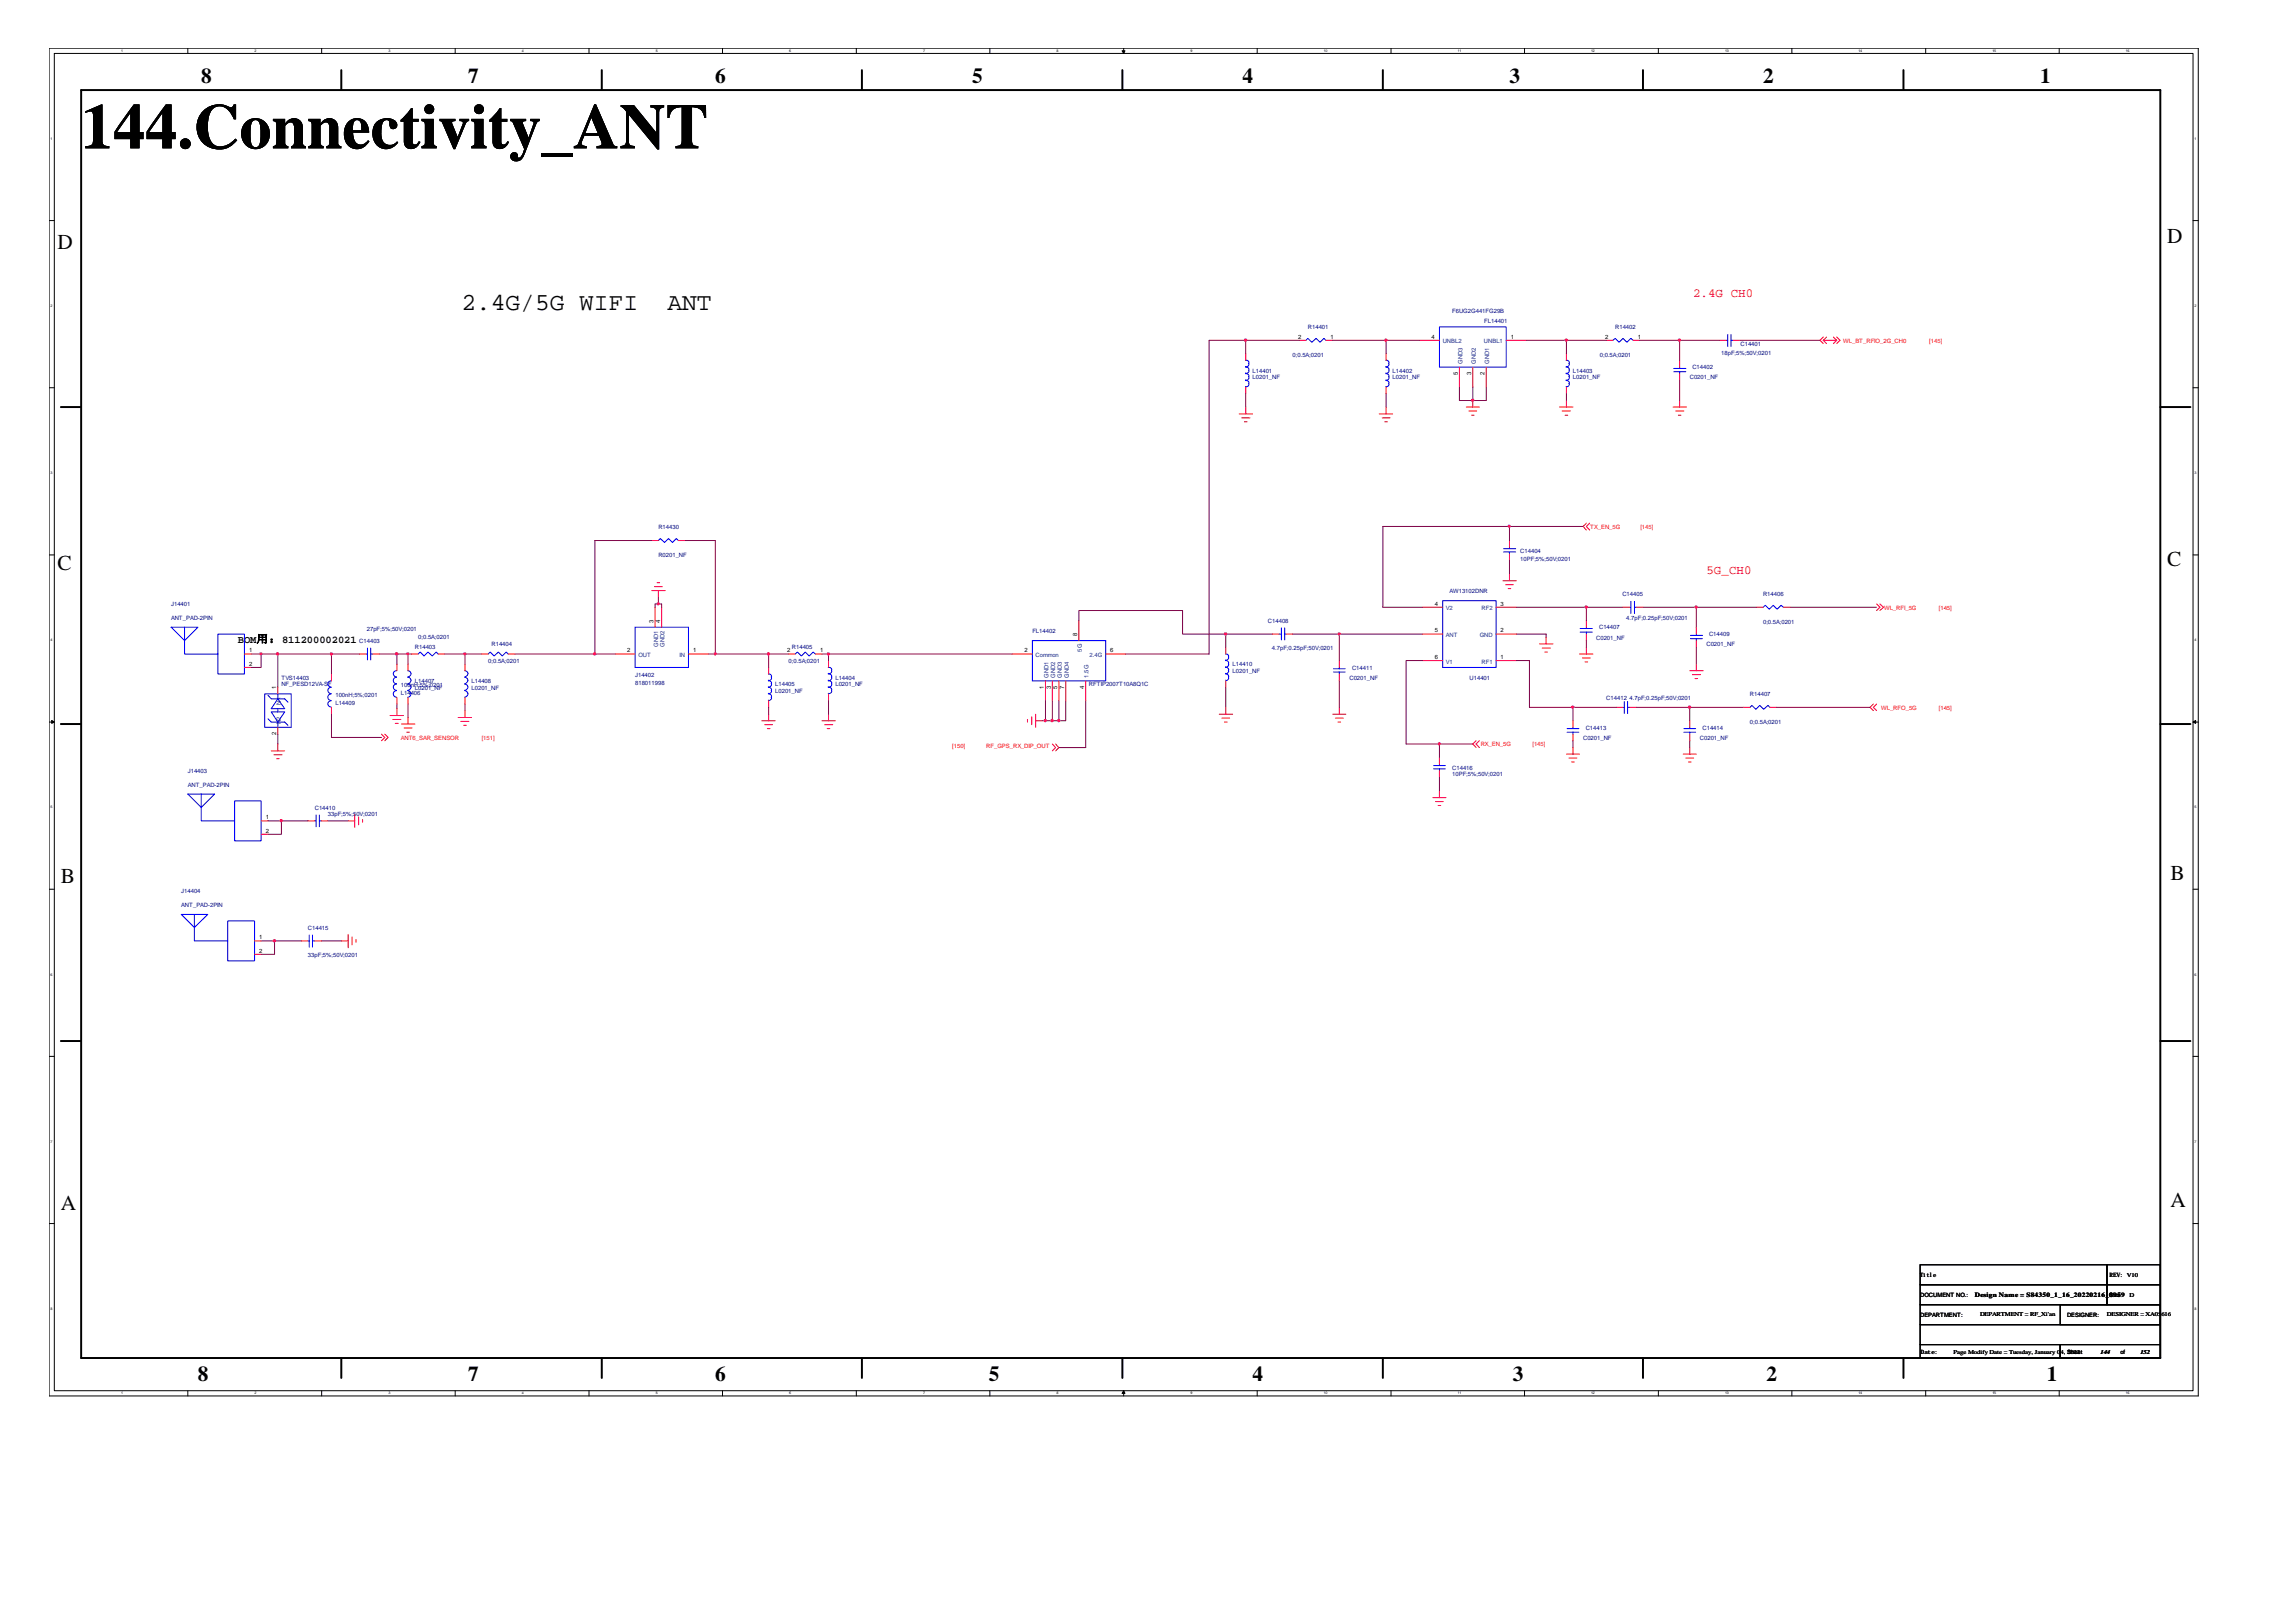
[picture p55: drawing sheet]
<svg xmlns="http://www.w3.org/2000/svg" width="297mm" height="210mm" viewBox="0 0 297 210" stroke-linecap="round" stroke-linejoin="round" font-family="sans-serif">
<defs><g id="words">
<text font-size="8.3" x="10.5" y="19.2">144.Connectivity_ANT</text>
<g font-size="3.2">
<text x="59.7" y="40.1">2.4G/5G WIFI</text>
<text x="86.4" y="40.1">ANT</text>
</g>
<g font-size="2.8">
<text x="26" y="10.7">8</text>
<text x="60.6" y="10.7">7</text>
<text x="92.5" y="10.7">6</text>
<text x="125.8" y="10.7">5</text>
<text x="160.7" y="10.7">4</text>
<text x="195.3" y="10.7">3</text>
<text x="228.1" y="10.7">2</text>
<text x="263.9" y="10.7">1</text>
<text x="7.5" y="32.3">D</text>
<text x="280.4" y="31.4">D</text>
<text x="7.5" y="73.7">C</text>
<text x="280.4" y="73.3">C</text>
<text x="280.8" y="113.8">B</text>
<text x="7.9" y="114.3">B</text>
<text x="7.9" y="156.6">A</text>
<text x="280.8" y="156.2">A</text>
<text x="25.6" y="178.7">8</text>
<text x="60.6" y="178.7">7</text>
<text x="92.5" y="178.7">6</text>
<text x="127.9" y="178.7">5</text>
<text x="162.1" y="178.7">4</text>
<text x="195.7" y="178.7">3</text>
<text x="228.6" y="178.7">2</text>
<text x="264.8" y="178.7">1</text>
</g>
<g font-size="1.6" fill="#f00">
<text x="219" y="38.4">2.4G CH0</text>
<text x="220.8" y="74.3">5G_CH0</text>
</g>
<text font-size="1.4" x="30.8" y="83.2">BOM用：811200002021</text>
<g font-size=".8" fill="#000080">
<text x="187.9" y="40.4">F6UG2G441FG29B</text>
<text x="192" y="41.8">FL14401</text>
<text x="167.2" y="46.2">0;0.5A;0201</text>
<text x="169.2" y="42.6">R14401</text>
<text x="207" y="46.2">0;0.5A;0201</text>
<text x="209" y="42.6">R14402</text>
<text x="218.9" y="47.8">C14402</text>
<text x="222.7" y="46">18pF;5%;50V;0201</text>
<text x="225.2" y="44.8">C14401</text>
<text x="162.1" y="48.2">L14401</text>
<text x="162.1" y="49.1">L0201_NF</text>
<text x="180.2" y="48.2">L14402</text>
<text x="180.2" y="49.1">L0201_NF</text>
<text x="203.5" y="48.2">L14403</text>
<text x="203.5" y="49.1">L0201_NF</text>
<text x="218.6" y="49.1">C0201_NF</text>
<text x="85.2" y="68.5">R14430</text>
<text x="196.7" y="71.6">C14404</text>
<text x="85.2" y="72.1">R0201_NF</text>
<text x="187.5" y="76.7">AW13102DNR</text>
<text x="196.7" y="72.6">10PF;5%;50V;0201</text>
<text x="209.9" y="77.1">C14405</text>
<text x="228.1" y="77.1">R14406</text>
<text x="22.1" y="78.5">J14401</text>
<text x="22.1" y="80.2">ANT_PAD-2PIN</text>
<text x="46.5" y="83.2">C14403</text>
<text x="47.5" y="81.6">27pF;5%;50V;0201</text>
<text x="54.1" y="82.7">0;0.5A;0201</text>
<text x="63.6" y="83.6">R14404</text>
<text x="133.6" y="81.9">FL14402</text>
<text x="164" y="80.6">C14408</text>
<text x="206.5" y="82.8">C0201_NF</text>
<text x="206.9" y="81.5">C14407</text>
<text x="210.4" y="80.3">4.7pF;0.25pF;50V;0201</text>
<text x="220.8" y="83.6">C0201_NF</text>
<text x="221.1" y="82.4">C14409</text>
<text x="228.1" y="80.7">0;0.5A;0201</text>
<text x="36.4" y="87.9">TVS14403</text>
<text x="36.4" y="88.8">NF_PESD12VA-SF</text>
<text x="51.9" y="89.9">L14406</text>
<text x="51.9" y="88.9">100nH;5%;0201</text>
<text x="53.7" y="84">R14403</text>
<text x="53.7" y="88.4">L14407</text>
<text x="53.7" y="89.3">L0201_NF</text>
<text x="61" y="88.4">L14408</text>
<text x="61" y="89.3">L0201_NF</text>
<text x="63.2" y="85.8">0;0.5A;0201</text>
<text x="82.2" y="87.6">J14402</text>
<text x="82.2" y="88.7">818011998</text>
<text x="100.3" y="88.8">L14405</text>
<text x="100.3" y="89.7">L0201_NF</text>
<text x="102" y="85.8">0;0.5A;0201</text>
<text x="102.4" y="84">R14405</text>
<text x="108.1" y="87.9">L14404</text>
<text x="108.1" y="88.8">L0201_NF</text>
<text x="140.9" y="88.8">RFTIP2007T10A8Q1C</text>
<text x="159.5" y="86.2">L14410</text>
<text x="159.5" y="87.1">L0201_NF</text>
<text x="164.5" y="84.1">4.7pF;0.25pF;50V;0201</text>
<text x="174.6" y="87.9">C0201_NF</text>
<text x="174.9" y="86.7">C14411</text>
<text x="190.1" y="87.9">U14401</text>
<text x="43.4" y="91.2">L14409</text>
<text x="43.4" y="90.2">100nH;5%;0201</text>
<text x="204.8" y="95.7">C0201_NF</text>
<text x="205.1" y="94.4">C14413</text>
<text x="207.8" y="90.5">C14412</text>
<text x="210.8" y="90.5">4.7pF;0.25pF;50V;0201</text>
<text x="219.9" y="95.7">C0201_NF</text>
<text x="220.3" y="94.4">C14414</text>
<text x="226.4" y="90.1">R14407</text>
<text x="226.4" y="93.7">0;0.5A;0201</text>
<text x="24.3" y="100">J14403</text>
<text x="24.3" y="101.8">ANT_PAD-2PIN</text>
<text x="187.9" y="99.6">C14416</text>
<text x="187.9" y="100.4">10PF;5%;50V;0201</text>
<text x="40.7" y="104.8">C14410</text>
<text x="42.4" y="105.6">33pF;5%;50V;0201</text>
<text x="23.5" y="115.6">J14404</text>
<text x="23.5" y="117.3">ANT_PAD-2PIN</text>
<text x="39.8" y="120.3">C14415</text>
<text x="39.8" y="123.9">33pF;5%;50V;0201</text>
</g>
<g font-size=".8">
<text x="167.9" y="43.8">2</text>
<text x="172.1" y="43.8">1</text>
<text x="185.2" y="43.8">4</text>
<text x="195.5" y="43.8">1</text>
<text x="207.6" y="43.8">2</text>
<text x="211.9" y="43.8">1</text>
<text x="188.6" y="48.5" transform="rotate(-90 188.6 48.5)">5</text>
<text x="190.3" y="48.5" transform="rotate(-90 190.3 48.5)">3</text>
<text x="192.1" y="48.5" transform="rotate(-90 192.1 48.5)">2</text>
<text x="84.5" y="80.6" transform="rotate(-90 84.5 80.6)">3</text>
<text x="85.4" y="80.6" transform="rotate(-90 85.4 80.6)">4</text>
<text x="139.4" y="82.3" transform="rotate(-90 139.4 82.3)">8</text>
<text x="185.6" y="78.4">4</text>
<text x="185.6" y="81.8">5</text>
<text x="194.1" y="81.8">2</text>
<text x="194.1" y="78.4">3</text>
<text x="32.2" y="84.4">1</text>
<text x="32.2" y="86.2">2</text>
<text x="35.7" y="89.2" transform="rotate(-90 35.7 89.2)">1</text>
<text x="81.2" y="84.4">2</text>
<text x="89.7" y="84.4">1</text>
<text x="101.9" y="84.4">2</text>
<text x="106.1" y="84.4">1</text>
<text x="132.5" y="84.4">2</text>
<text x="135" y="89.1" transform="rotate(-90 135 89.1)">1</text>
<text x="135.9" y="89.1" transform="rotate(-90 135.9 89.1)">3</text>
<text x="136.8" y="89.1" transform="rotate(-90 136.8 89.1)">5</text>
<text x="137.7" y="89.1" transform="rotate(-90 137.7 89.1)">7</text>
<text x="140.3" y="89.1" transform="rotate(-90 140.3 89.1)">4</text>
<text x="143.6" y="84.4">6</text>
<text x="185.6" y="85.3">6</text>
<text x="194.1" y="85.3">1</text>
<text x="35.7" y="95.1" transform="rotate(-90 35.7 95.1)">2</text>
<text x="34.4" y="106">1</text>
<text x="34.4" y="107.8">2</text>
<text x="33.5" y="121.6">1</text>
<text x="33.5" y="123.3">2</text>
<text x="248.4" y="165.2">Title</text>
<text x="248.4" y="167.8">DOCUMENT NO.:</text>
<text x="255.5" y="167.9">Design Name = S84350_1_16_20220216_0959</text>
<text x="272.9" y="167.8">Size</text>
<text x="272.9" y="165.2">REV: V10</text>
<text x="275.5" y="167.8">D</text>
<text x="248.4" y="170.4">DEPARTMENT:</text>
<text x="256.2" y="170.4">DEPARTMENT = RF_Xi'an</text>
<text x="267.4" y="170.4">DESIGNER:</text>
<text x="272.6" y="170.4">DESIGNER = XA05616</text>
<text x="248.5" y="175.3">Date:</text>
<text x="252.7" y="175.2">Page Modify Date = Tuesday, January 04, Sheet</text>
<text x="267.4" y="175.2">2022</text>
<text x="271.7" y="175.2">144</text>
<text x="274.3" y="175.3">of</text>
<text x="276.9" y="175.2">152</text>
</g>
<g font-size=".8" fill="#004080">
<text x="186.6" y="44.4">UNBL2</text>
<text x="189.2" y="47.1" transform="rotate(-90 189.2 47.1)">GND3</text>
<text x="190.9" y="47.1" transform="rotate(-90 190.9 47.1)">GND2</text>
<text x="192" y="44.4">UNBL1</text>
<text x="192.7" y="47.1" transform="rotate(-90 192.7 47.1)">GND1</text>
<text x="85.1" y="83.7" transform="rotate(-90 85.1 83.7)">GND1</text>
<text x="86" y="83.7" transform="rotate(-90 86 83.7)">GND2</text>
<text x="187.1" y="79">V2</text>
<text x="187.1" y="82.4">ANT</text>
<text x="191.4" y="82.4">GND</text>
<text x="191.7" y="79">RF2</text>
<text x="82.6" y="85">OUT</text>
<text x="87.9" y="85">IN</text>
<text x="134" y="85">Common</text>
<text x="135.6" y="87.7" transform="rotate(-90 135.6 87.7)">GND1</text>
<text x="136.5" y="87.7" transform="rotate(-90 136.5 87.7)">GND2</text>
<text x="137.4" y="87.7" transform="rotate(-90 137.4 87.7)">GND3</text>
<text x="138.3" y="87.7" transform="rotate(-90 138.3 87.7)">GND4</text>
<text x="140" y="84.3" transform="rotate(-90 140 84.3)">5G</text>
<text x="140.8" y="87.7" transform="rotate(-90 140.8 87.7)">1.5G</text>
<text x="141" y="85">2.4G</text>
<text x="187.1" y="85.9">V1</text>
<text x="191.7" y="85.9">RF1</text>
<text x="36.3" y="93.7" transform="rotate(-90 36.3 93.7)">N2</text>
<text x="36.3" y="91.2" transform="rotate(-90 36.3 91.2)">N1</text>
</g>
<g font-size=".8" fill="#f00">
<text x="238.5" y="44.3">WL_BT_RFIO_2G_CH0</text>
<text x="249.6" y="44.3">[145]</text>
<text x="205.7" y="68.4">TX_EN_5G</text>
<text x="212.2" y="68.4">[145]</text>
<text x="243.8" y="78.9">WL_RFI_5G</text>
<text x="250.8" y="78.9">[145]</text>
<text x="51.9" y="95.7">ANT6_SAR_SENSOR</text>
<text x="62.3" y="95.7">[151]</text>
<text x="243.4" y="91.8">WL_RFO_5G</text>
<text x="250.8" y="91.8">[145]</text>
<text x="123.2" y="96.8">[150]</text>
<text x="127.6" y="96.8">RF_GPS_RX_DIP_OUT</text>
<text x="191.6" y="96.6">RX_EN_5G</text>
<text x="198.2" y="96.6">[145]</text>
</g>
<g font-size=".5">
<text x="15.7" y="6.7">1</text>
<text x="32.9" y="6.7">2</text>
<text x="50.2" y="6.7">3</text>
<text x="67.5" y="6.7">4</text>
<text x="84.8" y="6.7">5</text>
<text x="102.1" y="6.7">6</text>
<text x="119.4" y="6.7">7</text>
<text x="136.7" y="6.7">8</text>
<text x="154" y="6.7">9</text>
<text x="171.3" y="6.7">10</text>
<text x="188.6" y="6.7">11</text>
<text x="205.9" y="6.7">12</text>
<text x="223.2" y="6.7">13</text>
<text x="240.5" y="6.7">14</text>
<text x="257.8" y="6.7">15</text>
<text x="275" y="6.7">16</text>
<text x="6.5" y="18.1">1</text>
<text x="283.9" y="18.1">1</text>
<text x="6.5" y="39.7">2</text>
<text x="283.9" y="39.7">2</text>
<text x="6.5" y="61.4">3</text>
<text x="283.9" y="61.4">3</text>
<text x="6.5" y="83">4</text>
<text x="283.9" y="83">4</text>
<text x="6.5" y="104.6">5</text>
<text x="283.9" y="104.6">5</text>
<text x="6.5" y="126.3">6</text>
<text x="283.9" y="126.3">6</text>
<text x="6.5" y="147.9">7</text>
<text x="283.9" y="147.9">7</text>
<text x="6.5" y="169.5">8</text>
<text x="283.9" y="169.5">8</text>
<text x="15.7" y="180.4">1</text>
<text x="32.9" y="180.4">2</text>
<text x="50.2" y="180.4">3</text>
<text x="67.5" y="180.4">4</text>
<text x="84.8" y="180.4">5</text>
<text x="102.1" y="180.4">6</text>
<text x="119.4" y="180.4">7</text>
<text x="136.7" y="180.4">8</text>
<text x="154" y="180.4">9</text>
<text x="171.3" y="180.4">10</text>
<text x="188.6" y="180.4">11</text>
<text x="205.9" y="180.4">12</text>
<text x="223.2" y="180.4">13</text>
<text x="240.5" y="180.4">14</text>
<text x="257.8" y="180.4">15</text>
<text x="275" y="180.4">16</text>
</g>
</g></defs>
<g fill="none" stroke="#000" stroke-width=".13">
<path d="M6.3 6.2h278.1v174.5h-278zM7 6.9h276.7v173.1h-276.7zM24.3 6.2v.7M41.6 6.2v.7M58.9 6.2v.7M76.2 6.2v.7M93.5 6.2v.7M110.8 6.2v.7M128.1 6.2v.7M145.4 6.2v.7M162.6 6.2v.7M180 6.2v.7"/>
<path d="M197.2 6.2v.7M214.5 6.2v.7M231.8 6.2v.7M249.1 6.2v.7M266.4 6.2v.7M6.4 28.5h.6M283.7 28.5h.7M6.4 50.2h.6M283.7 50.2h.7M6.4 71.8h.6M283.7 71.8h.7M6.4 93.4h.6"/>
<path d="M283.7 93.4h.7M6.4 115.1h.6M283.7 115.1h.7M6.4 136.7h.6M283.7 136.7h.7M6.4 158.3h.6M283.7 158.3h.7M24.3 180v.7M41.6 180v.7M58.9 180v.7M76.2 180v.7M93.5 180v.7"/>
<path d="M110.8 180v.7M128.1 180v.7M145.4 180v.7M162.6 180v.7M180 180v.7M197.2 180v.7M214.5 180v.7M231.8 180v.7M248.4 163.7h24.2v2.6h-24.2zM248.4 166.3h24.2v2.5h-24.2zM248.4 174h18.1v1.7h-18.1zM248.4 171.4h31.1v2.6h-31.1z"/>
<path d="M248.4 168.8h31.1v2.6h-31.1zM249.1 180v.7M266.4 180v.7M266.5 174h13v1.7h-13zM266.5 168.8h13v2.6h-13zM272.6 163.7h6.9v2.6h-6.9zM272.6 166.3h6.9v2.5h-6.9z"/>
</g>
<g fill="#000" stroke="#000" stroke-width=".13">
<path d="M145.2 6.6h.3l-.1 .3z" fill-rule="evenodd"/>
<path d="M6.7 93.2l.3 .2-.3 .2z" fill-rule="evenodd"/>
<path d="M283.7 93.4l.4-.2v.4z" fill-rule="evenodd"/>
<path d="M145.4 180l.1 .3h-.3z" fill-rule="evenodd"/>
</g>
<g fill="none" stroke="#000" stroke-width=".25">
<path d="M10.5 11.7h269v164h-269zM44.2 9.1v2.6M77.9 9.1v2.6M111.5 9.1v2.6M145.2 9.1v2.6M178.9 9.1v2.6M212.6 9.1v2.6M246.3 9.1v2.6M7.9 52.7h2.6M279.5 52.7h3.9M7.9 93.7h2.6M279.5 93.7h3.9"/>
<path d="M7.9 134.7h2.6M279.5 134.7h3.9M44.2 175.7v2.6M77.9 175.7v2.6M111.5 175.7v2.6M145.2 175.7v2.6M178.9 175.7v2.6M212.6 175.7v2.6M246.3 175.7v2.6"/>
</g>
<g fill="none" stroke="#f00" stroke-width=".13">
<path d="M160.3 53.6h1.8M160.7 54.1h1M161 54.6h.3M161.2 52.7v.9M161.2 45.8v.8M161.2 50.1v.8M168.1 44h.9M171.5 44h.9M178.4 53.6h1.8M178.8 54.1h1M179.2 54.6h.3M179.3 52.7v.9"/>
<path d="M179.3 45.8v.8M179.3 50.1v.8M183.6 44h2.6M188.8 47.5v2.6M189.7 52.7h1.7M190 53.2h1.1M190.4 53.7h.3M190.5 51.8v.9M190.5 47.5v2.6M192.3 47.5v2.6M194.9 44h2.5M201.8 52.7h1.7"/>
<path d="M202.1 53.2h1.1M202.5 53.7h.3M202.6 51.8v.9M202.6 45.8v.8M202.6 50.1v.8M207.8 44h.9M211.3 44h.8M216.5 52.7h1.7M216.8 53.2h1M217.1 53.7h.4M217.3 51.8v.9M217.3 46.6v.9"/>
<path d="M217.3 48.4v.8M222.5 44h.9M224.2 44h.9M235.9 44h1.7M235.9 43.6l-.4 .4 .4 .5M235.9 44l.4 .5M236.3 43.6l-.4 .4M237.2 43.6l.4 .4M237.6 44l-.4 .5M237.6 43.6l.4 .4-.4 .5M84.3 69.9h.9M84.3 76.4h1.8"/>
<path d="M84.7 75.9h1M84.8 78.6v2.6M85 75.4h.3M85.2 76.4v.9M85.6 78.6v2.6M87.8 69.9h.8M184.1 78.6h2.5M193.5 78.6h2.7M194.4 75.2h1.8M194.8 75.7h1M195.1 76.2h.4M195.3 74.3v.9"/>
<path d="M195.3 69.9v.9M195.3 71.7v.8M205.2 67.7l-.4 .4 .4 .5M205.7 67.7l-.5 .4 .5 .5M210 78.6h.8M211.7 78.6h.9M227.2 78.6h.9M230.7 78.6h.9M242.8 78.2l.4 .4-.4 .4M243.2 78.2l.5 .4-.5 .4M31.6 84.6h.9M31.6 86.4h.9"/>
<path d="M35.1 97.2h1.7M35.4 97.7h1.1M35.8 98.2h.3M35.9 96.3v.9M35.9 89v.8M35.9 94.1v.9M42.9 87.2v.9M42.9 91.5v.9M46.5 84.6h.9M48.2 84.6h.9M49.4 95l.4 .4-.4 .5M49.8 95l.4 .4-.4 .5"/>
<path d="M50.5 92.6h1.7M50.8 93.1h1.1M51.1 93.6h.4M51.4 91.7v.9M51.4 86v.8M51.4 90.3v.8M51.9 93.7h1.8M52.3 94.2h1M52.6 94.8h.4M52.8 92.9v.8M52.8 86v.8M52.8 90.3v.8"/>
<path d="M53.2 84.6h.9M56.7 84.6h.8M59.3 92.9h1.7M59.6 93.4h1.1M60 93.9h.3M60.2 92v.9M60.2 86v.8M60.2 90.3v.8M62.3 84.6h.9M65.7 84.6h.9M79.6 84.6h2.6M89.1 84.6h2.6"/>
<path d="M98.6 93.3h1.7M98.9 93.8h1M99.3 94.3h.3M99.4 92.4v.9M99.4 86.4v.8M99.4 90.7v.8M102 84.6h.9M105.5 84.6h.8M106.3 93.3h1.8M106.7 93.8h1M107 94.3h.4M107.2 92.4v.9"/>
<path d="M107.2 85.5v.9M107.2 89.8v.9M130.9 84.6h2.7M132.9 93.1v.3M133.5 92.8v1M134 92.4v1.7M134 93.3h.8M135.3 88.1v2.6M136.1 96.3l.5 .4-.5 .5M136.1 88.1v2.6M136.6 96.3l.4 .4-.4 .5M137 88.1v2.6"/>
<path d="M137.9 88.1v2.6M139.6 80.3v2.6M140.5 88.1v2.6M143 84.6h2.6M157.7 92.4h1.8M158.1 92.9h1M158.4 93.4h.4M158.6 91.5v.9M158.6 83.8v.8M158.6 88.1v.9M164.6 82.1h.9M166.4 82.1h.8"/>
<path d="M172.4 92.4h1.7M172.8 92.9h1M173.1 93.4h.3M173.3 91.5v.9M173.3 85.5v.9M173.3 87.2v.9M184.1 82.1h2.5M184.1 85.5h2.5M186.2 98v.9M186.2 99.8v.8M191 95.9l-.5 .4 .5 .4M191.4 95.9l-.4 .4 .4 .4"/>
<path d="M193.5 85.5h2.7M193.5 82.1h2.7M199.2 83.3h1.7M199.5 83.9h1.1M199.9 84.4h.3M200 82.5v.8M202.6 97.6h1.7M203 98.1h1M203.3 98.6h.4M203.5 96.7v.9M203.5 93.3v.8M203.5 95v.9"/>
<path d="M204.3 84.6h1.8M204.7 85.1h1M205.1 85.7h.3M205.2 83.8v.8M205.2 80.3v.9M205.2 82.1v.8M209.1 91.5h.9M210.8 91.5h.9M217.8 97.6h1.7M218.1 98.1h1M218.4 98.6h.4M218.6 86.8h1.7"/>
<path d="M218.6 96.7v.9M218.6 93.3v.8M218.6 95v.9M218.9 87.3h1.1M219.3 87.8h.3M219.5 86v.8M219.5 81.2v.9M219.5 82.9v.9M225.5 91.5h.9M229 91.5h.8M242.4 91.1l-.5 .4 .5 .5M242.8 91.1l-.4 .4 .4 .5"/>
<path d="M33.8 106.2h.9M33.8 108h.9M39.8 106.2h.9M41.6 106.2h.8M45 106.2h.9M45.9 105.4v1.7M46.4 105.7v1M46.9 106.1v.3M185.4 103.2h1.7M185.7 103.7h1M186.1 104.2h.3M186.2 102.3v.9"/>
<path d="M32.9 121.8h.9M32.9 123.5h.9M39 121.8h.8M40.7 121.8h.9M44.2 121.8h.8M45 120.9v1.8M45.6 121.3v1M46.1 121.6v.3"/>
</g>
<g fill="none" stroke="#00f" stroke-width=".13">
<path d="M161.1 46.6a.41 .41 0 0 1 .5 .4 .41 .41 0 0 1-.4 .4h-.1M161.1 47.5a.39 .39 0 0 1 .5 .4 .39 .39 0 0 1-.4 .4h-.1M161.1 48.4a.41 .41 0 0 1 .5 .3 .41 .41 0 0 1-.4 .5h-.1M161.1 49.2a.39 .39 0 0 1 .5 .4 .39 .39 0 0 1-.4 .4h-.1M169 44l.2-.2 .5 .5 .6-.5 .5 .5 .5-.5 .2 .2M179.3 46.6a.41 .41 0 0 1 .4 .4 .41 .41 0 0 1-.4 .4M179.3 47.5a.39 .39 0 0 1 .4 .4 .39 .39 0 0 1-.4 .4M179.3 48.4a.41 .41 0 0 1 .4 .4 .41 .41 0 0 1-.4 .4M179.3 49.2a.39 .39 0 0 1 .4 .4 .39 .39 0 0 1-.4 .4M186.2 42.3h8.7v5.2h-8.7zM202.6 46.6a.41 .41 0 0 1 .4 .4 .41 .41 0 0 1-.4 .4M202.6 47.5a.39 .39 0 0 1 .4 .4 .39 .39 0 0 1-.4 .4"/>
<path d="M202.6 48.4a.41 .41 0 0 1 .4 .4 .41 .41 0 0 1-.4 .4M202.6 49.2a.39 .39 0 0 1 .4 .4 .39 .39 0 0 1-.4 .4M208.7 44l.3-.2 .5 .5 .5-.5 .5 .5 .5-.5 .3 .2M216.5 48.1h1.6M216.5 47.7h1.6M217.3 47.5v.2M217.3 48.1v.3M223.4 44h.1M223.5 43.3v1.5M223.9 43.3v1.5M223.9 44h.3M85.2 69.9l.2-.2 .6 .5 .5-.5 .5 .5 .5-.5 .3 .2"/>
<path d="M186.6 77.7h6.9v8.7h-6.9zM194.5 71.4h1.6M194.5 71h1.6M195.3 70.8v.2M195.3 71.4v.3M210.8 78.6h.2M211 77.8v1.6M211.5 78.6h.2M211.5 77.8v1.6M228.1 78.6l.3-.3 .5 .5 .5-.5 .5 .5 .5-.5 .3 .3M22.1 81.2h3.5l-1.7 1.7zM23.9 81.2v3.4h4.3v-2.5h3.4v5.1h-3.4v-2.6"/>
<path d="M31.6 84.6h.1M34.2 89.8h3.5v4.3h-3.5zM34.7 93l.4 .4h1.7l.5 .5M34.7 90l.4 .4h1.7l.5 .5M35.1 92.1h1.7l-.9 1.3zM35.9 93.4v.7M35.9 91.7v.4M35.9 89.8v.6l.9 1.3h-1.7l.8-1.3M42.8 88.1l-.2 .1a.4 .4 0 0 0-.2 .4 .4 .4 0 0 0 .4 .3M42.8 89h-.2a.4 .4 0 0 0-.2 .5 .4 .4 0 0 0 .4 .3M42.8 89.8a.42 .42 0 0 0-.4 .4 .42 .42 0 0 0 .4 .4M42.8 90.7h-.2a.4 .4 0 0 0-.2 .5 .4 .4 0 0 0 .4 .3"/>
<path d="M47.4 84.6h.1M47.5 83.9v1.5M48 84.6h.2M48 83.9v1.5M51.3 86.8h-.2a.4 .4 0 0 0-.2 .5 .4 .4 0 0 0 .4 .3M51.3 87.6a.42 .42 0 0 0-.4 .5 .42 .42 0 0 0 .4 .4M51.3 88.5l-.2 .1a.4 .4 0 0 0-.2 .4 .4 .4 0 0 0 .4 .3M51.3 89.4a.42 .42 0 0 0-.4 .4 .42 .42 0 0 0 .4 .4M52.7 86.8a.4 .4 0 0 1 .5 .4 .4 .4 0 0 1-.5 .4M52.7 87.6a.42 .42 0 0 1 .5 .5 .42 .42 0 0 1-.5 .4M52.7 88.5a.4 .4 0 0 1 .5 .4 .4 .4 0 0 1-.5 .4M52.7 89.4a.42 .42 0 0 1 .5 .4 .42 .42 0 0 1-.5 .4"/>
<path d="M54.1 84.6l.3-.2 .5 .5 .5-.5 .5 .5 .5-.5 .3 .2M60.1 86.8a.4 .4 0 0 1 .4 .4 .4 .4 0 0 1-.4 .4M60.1 87.6a.42 .42 0 0 1 .4 .5 .42 .42 0 0 1-.4 .4M60.1 88.5a.4 .4 0 0 1 .4 .4 .4 .4 0 0 1-.4 .4M60.1 89.4a.42 .42 0 0 1 .4 .4 .42 .42 0 0 1-.4 .4M63.2 84.6l.2-.2 .5 .5 .6-.5 .5 .5 .5-.5 .2 .2M82.2 81.2h6.9v5.2h-6.9zM99.4 87.2a.41 .41 0 0 1 .4 .4 .41 .41 0 0 1-.4 .4M99.4 88.1a.39 .39 0 0 1 .4 .4 .39 .39 0 0 1-.4 .4M99.4 89a.39 .39 0 0 1 .4 .3 .39 .39 0 0 1-.4 .4M99.4 89.8a.41 .41 0 0 1 .4 .4 .41 .41 0 0 1-.4 .4M102.9 84.6l.3-.2 .5 .5 .5-.5 .5 .5 .5-.5 .3 .2"/>
<path d="M107.1 86.4a.39 .39 0 0 1 .5 .3 .39 .39 0 0 1-.4 .5l-.1-.1M107.1 87.2a.41 .41 0 0 1 .5 .4 .41 .41 0 0 1-.4 .4h-.1M107.1 88.1a.39 .39 0 0 1 .5 .4 .39 .39 0 0 1-.4 .4h-.1M107.1 89a.39 .39 0 0 1 .5 .3 .39 .39 0 0 1-.4 .4h-.1M133.6 82.9h9.4v5.2h-9.4zM158.5 84.6a.39 .39 0 0 1 .4 .4 .39 .39 0 0 1-.3 .4h-.1M158.5 85.5a.41 .41 0 0 1 .4 .4 .41 .41 0 0 1-.3 .4h-.1M158.5 86.4a.39 .39 0 0 1 .4 .3 .39 .39 0 0 1-.3 .5l-.1-.1M158.5 87.2a.41 .41 0 0 1 .4 .4 .41 .41 0 0 1-.3 .4h-.1M165.5 82.1h.3M165.8 81.3v1.5M166.2 81.3v1.5"/>
<path d="M166.2 82.1h.2M172.5 87h1.5M172.5 86.5h1.5M173.3 86.4v.1M173.3 87v.2M185.5 99.5h1.5M185.5 99.1h1.5M186.2 98.9v.2M186.2 99.5v.3M202.7 94.8h1.6M202.7 94.3h1.6M203.5 94.1v.2"/>
<path d="M203.5 94.8v.2M204.4 81.8h1.6M204.4 81.3h1.6M205.2 81.2v.1M205.2 81.8v.3M210 91.5h.1M210.1 90.8v1.5M210.6 91.5h.2M210.6 90.8v1.5M217.8 94.8h1.6M217.8 94.3h1.6M218.6 94.1v.2"/>
<path d="M218.6 94.8v.2M218.7 82.6h1.6M218.7 82.2h1.6M219.5 82.1v.1M219.5 82.6v.3M226.4 91.5l.3-.2 .5 .5 .5-.5 .5 .5 .5-.5 .3 .2M23.5 118.3h3.4l-1.8 1.7zM24.3 102.8h3.5l-1.8 1.7zM25.1 118.3v3.5h4.4v-2.6h3.4v5.1h-3.4v-2.5M26 102.8v3.4h4.4v-2.6h3.4v5.2h-3.4v-2.6M33.8 106.2h.1M40.7 106.2h.2"/>
<path d="M40.9 105.5v1.5M41.3 106.2h.3M41.3 105.5v1.5M32.9 121.8h.1M39.8 121.8h.2M40 121v1.6M40.4 121v1.6M40.4 121.8h.3"/>
</g>
<g fill="none" stroke="#800040" stroke-width=".13">
<path d="M161.2 44h6.9M161.2 44h-4.8v40.6h-10.8M161.2 44v1.8M161.2 50.9v1.8M172.4 44h6.9M179.3 44h4.3M179.3 44v1.8M179.3 50.9v1.8M188.8 50.1v1.7h1.7M190.5 50.1v1.7M192.3 50.1v1.7h-1.8M197.4 44h5.2"/>
<path d="M202.6 44v1.8M202.6 50.9v.9M202.6 44h5.2M212.1 44h5.2M217.3 44h5.2M217.3 44v2.6M217.3 49.2v2.6M225.1 44h10.4M84.3 69.9h-7.3v14.7M85.2 78.2h.4v.4M85.2 77.3v.9M85.2 78.2h-.4v.4"/>
<path d="M88.6 69.9h3.9v14.7M195.3 68.1h9.5M195.3 68.1h-16.4v10.5h5.2M195.3 68.1v1.8M195.3 72.5v1.8M196.2 78.6h9M205.2 78.6v1.7M205.2 78.6h4.8M212.6 78.6h6.9M219.5 78.6h7.7M219.5 78.6v2.6M231.6 78.6h11.2"/>
<path d="M32.5 84.6h1.3M35.9 84.6h7M35.9 95v1.3M35.9 84.6v4.4M35.9 84.6h-2.1v1.8h-1.3M42.9 84.6h3.6M42.9 84.6v2.6M42.9 92.4v3h6.5M49.1 84.6h2.3M51.4 84.6v1.4M51.4 91.1v.6M51.4 84.6h1.4"/>
<path d="M52.8 84.6h.4M52.8 84.6v1.4M52.8 91.1v1.8M57.5 84.6h2.7M60.2 84.6h2.1M60.2 84.6v1.4M60.2 91.1v.9M66.6 84.6h10.4M77 84.6h2.6M91.7 84.6h.8M92.5 84.6h6.9M99.4 84.6v1.8"/>
<path d="M99.4 91.5v.9M99.4 84.6h2.6M106.3 84.6h.9M107.2 90.7v1.7M107.2 84.6v.9M107.2 84.6h23.7M134.8 93.3h.5M135.3 90.7v2.6h.8M136.1 90.7v2.6h.9M137 90.7v2.6M137.9 90.7v2.6h-.9M139.6 80.3v-1.3h13.4v3.1h5.6"/>
<path d="M140.5 90.7v6h-3.5M158.6 82.1v1.7M158.6 89v2.5M158.6 82.1h6M167.2 82.1h6.1M173.3 88.1v3.4M184.1 82.1h-10.8v3.4M184.1 85.5h-2.2v10.8h4.3M186.2 96.3h4.3M186.2 96.3v1.7M196.2 82.1h3.8v.4M196.2 85.5h1.7v6h5.6"/>
<path d="M203.5 91.5h5.6M203.5 91.5v1.8M203.5 95.9v.8M205.2 82.9v.9M211.7 91.5h6.9M218.6 91.5h6.9M218.6 91.5v1.8M218.6 95.9v.8M219.5 83.8v2.2M229.8 91.5h12.1M34.7 106.2h1.7M36.4 106.2h3.4"/>
<path d="M36.4 106.2v1.8h-1.7M42.4 106.2h2.6M186.2 100.6v1.7M33.8 121.8h1.7M39 121.8h-3.5v1.7h-1.7M41.6 121.8h2.6"/>
</g>
<g fill="#f0f" stroke="#f0f" stroke-width=".13">
<path d="M161 43.9h.2v.2h-.2z" fill-rule="evenodd"/>
<path d="M179.2 43.9h.2v.2h-.2z" fill-rule="evenodd"/>
<path d="M202.5 43.9h.2v.2h-.2z" fill-rule="evenodd"/>
<path d="M217.2 43.9h.2v.2h-.2z" fill-rule="evenodd"/>
<path d="M190.4 51.7h.2v.2h-.2z" fill-rule="evenodd"/>
<path d="M85 78h.2v.2h-.2z" fill-rule="evenodd"/>
<path d="M195.1 68h.3v.2h-.3z" fill-rule="evenodd"/>
<path d="M219.3 78.4h.2v.3h-.2z" fill-rule="evenodd"/>
<path d="M158.4 81.9h.3v.2h-.3z" fill-rule="evenodd"/>
<path d="M173.1 81.9h.2v.2h-.2z" fill-rule="evenodd"/>
<path d="M218.5 91.4h.2v.2h-.2z" fill-rule="evenodd"/>
<path d="M186.1 96.1h.2v.3h-.2z" fill-rule="evenodd"/>
<path d="M33.6 84.5h.3v.2h-.3z" fill-rule="evenodd"/>
<path d="M51.2 84.5h.2v.2h-.2z" fill-rule="evenodd"/>
<path d="M52.7 84.5h.2v.2h-.2z" fill-rule="evenodd"/>
<path d="M60 84.5h.2v.2h-.2z" fill-rule="evenodd"/>
<path d="M76.8 84.5h.2v.2h-.2z" fill-rule="evenodd"/>
<path d="M135.1 93.1h.2v.2h-.2z" fill-rule="evenodd"/>
<path d="M136 93.1h.2v.2h-.2z" fill-rule="evenodd"/>
<path d="M136.9 93.1h.2v.2h-.2z" fill-rule="evenodd"/>
<path d="M205.1 78.4h.2v.3h-.2z" fill-rule="evenodd"/>
<path d="M203.4 91.4h.2v.2h-.2z" fill-rule="evenodd"/>
<path d="M92.4 84.5h.2v.2h-.2z" fill-rule="evenodd"/>
<path d="M99.3 84.5h.2v.2h-.2z" fill-rule="evenodd"/>
<path d="M42.7 84.5h.3v.2h-.3z" fill-rule="evenodd"/>
<path d="M35.8 84.5h.2v.2h-.2z" fill-rule="evenodd"/>
<path d="M107.1 84.5h.2v.2h-.2z" fill-rule="evenodd"/>
<path d="M36.3 106.1h.2v.2h-.2z" fill-rule="evenodd"/>
<path d="M35.4 121.6h.2v.2h-.2z" fill-rule="evenodd"/>
<path d="M161 43.9h.2v.2h-.2z" fill-rule="evenodd"/>
<path d="M179.2 43.9h.2v.2h-.2z" fill-rule="evenodd"/>
<path d="M202.5 43.9h.2v.2h-.2z" fill-rule="evenodd"/>
<path d="M217.2 43.9h.2v.2h-.2z" fill-rule="evenodd"/>
<path d="M190.4 51.7h.2v.2h-.2z" fill-rule="evenodd"/>
<path d="M85 78h.2v.2h-.2z" fill-rule="evenodd"/>
<path d="M195.1 68h.3v.2h-.3z" fill-rule="evenodd"/>
<path d="M219.3 78.4h.2v.3h-.2z" fill-rule="evenodd"/>
<path d="M158.4 81.9h.3v.2h-.3z" fill-rule="evenodd"/>
<path d="M173.1 81.9h.2v.2h-.2z" fill-rule="evenodd"/>
<path d="M218.5 91.4h.2v.2h-.2z" fill-rule="evenodd"/>
<path d="M186.1 96.1h.2v.3h-.2z" fill-rule="evenodd"/>
<path d="M33.6 84.5h.3v.2h-.3z" fill-rule="evenodd"/>
<path d="M51.2 84.5h.2v.2h-.2z" fill-rule="evenodd"/>
<path d="M52.7 84.5h.2v.2h-.2z" fill-rule="evenodd"/>
<path d="M60 84.5h.2v.2h-.2z" fill-rule="evenodd"/>
<path d="M76.8 84.5h.2v.2h-.2z" fill-rule="evenodd"/>
<path d="M135.1 93.1h.2v.2h-.2z" fill-rule="evenodd"/>
<path d="M136 93.1h.2v.2h-.2z" fill-rule="evenodd"/>
<path d="M136.9 93.1h.2v.2h-.2z" fill-rule="evenodd"/>
<path d="M205.1 78.4h.2v.3h-.2z" fill-rule="evenodd"/>
<path d="M203.4 91.4h.2v.2h-.2z" fill-rule="evenodd"/>
<path d="M92.4 84.5h.2v.2h-.2z" fill-rule="evenodd"/>
<path d="M99.3 84.5h.2v.2h-.2z" fill-rule="evenodd"/>
<path d="M42.7 84.5h.3v.2h-.3z" fill-rule="evenodd"/>
<path d="M35.8 84.5h.2v.2h-.2z" fill-rule="evenodd"/>
<path d="M107.1 84.5h.2v.2h-.2z" fill-rule="evenodd"/>
<path d="M36.3 106.1h.2v.2h-.2z" fill-rule="evenodd"/>
<path d="M35.4 121.6h.2v.2h-.2z" fill-rule="evenodd"/>
</g>
<use href="#words"/>
</svg>
